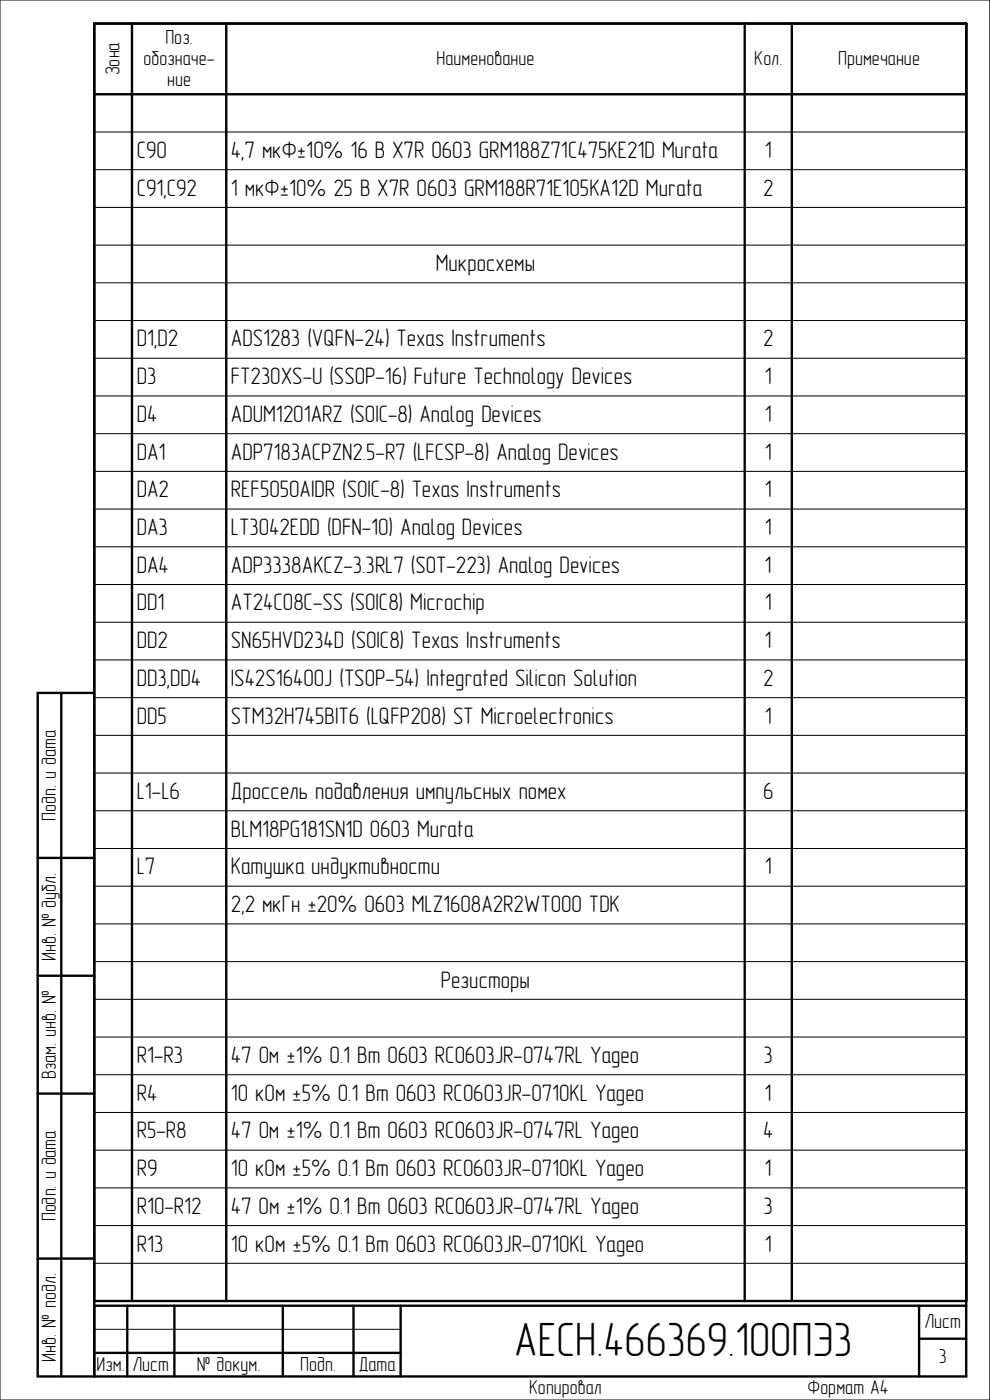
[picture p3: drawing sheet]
<svg xmlns="http://www.w3.org/2000/svg" width="210mm" height="297mm" viewBox="0 0 210 297" stroke-linecap="round" stroke-linejoin="round" font-family="sans-serif">
<defs><g id="words">
<text font-size="10.2" x="109.1" y="287.6">АЕСН.466369.100ПЭ3</text>
<g font-size="5.1">
<text x="29" y="33.5">C90</text>
<text x="49" y="33.5">4,7 мкФ±10% 16 В X7R 0603 GRM188Z71C475KE21D Murata</text>
<text x="162.2" y="33.5">1</text>
<text x="29" y="41.5">C91,C92</text>
<text x="49" y="41.5">1 мкФ±10% 25 В X7R 0603 GRM188R71E105KA12D Murata</text>
<text x="161.9" y="41.5">2</text>
<text x="92.5" y="57.5">Микросхемы</text>
<text x="29" y="73.5">D1,D2</text>
<text x="49" y="73.5">ADS1283 (VQFN-24) Texas Instruments</text>
<text x="161.9" y="73.5">2</text>
<text x="29" y="81.5">D3</text>
<text x="49" y="81.5">FT230XS-U (SSOP-16) Future Technology Devices</text>
<text x="162.2" y="81.5">1</text>
<text x="29" y="89.5">D4</text>
<text x="49" y="89.5">ADUM1201ARZ (SOIC-8) Analog Devices</text>
<text x="162.2" y="89.5">1</text>
<text x="29" y="97.5">DA1</text>
<text x="49" y="97.5">ADP7183ACPZN2.5-R7 (LFCSP-8) Analog Devices</text>
<text x="162.2" y="97.5">1</text>
<text x="29" y="105.5">DA2</text>
<text x="49" y="105.5">REF5050AIDR (SOIC-8) Texas Instruments</text>
<text x="162.2" y="105.5">1</text>
<text x="29" y="113.5">DA3</text>
<text x="49" y="113.5">LT3042EDD (DFN-10) Analog Devices</text>
<text x="162.2" y="113.5">1</text>
<text x="29" y="121.5">DA4</text>
<text x="49" y="121.5">ADP3338AKCZ-3.3RL7 (SOT-223) Analog Devices</text>
<text x="162.2" y="121.5">1</text>
<text x="29" y="129.5">DD1</text>
<text x="49" y="129.5">AT24C08C-SS (SOIC8) Microchip</text>
<text x="162.2" y="129.5">1</text>
<text x="29" y="137.5">DD2</text>
<text x="49" y="137.5">SN65HVD234D (SOIC8) Texas Instruments</text>
<text x="162.2" y="137.5">1</text>
<text x="29" y="145.5">DD3,DD4</text>
<text x="49" y="145.5">IS42S16400J (TSOP-54) Integrated Silicon Solution</text>
<text x="161.9" y="145.5">2</text>
<text x="29" y="153.5">DD5</text>
<text x="49" y="153.5">STM32H745BIT6 (LQFP208) ST Microelectronics</text>
<text x="162.2" y="153.5">1</text>
<text x="29" y="169.5">L1-L6</text>
<text x="49" y="169.5">Дроссель подавления импульсных помех</text>
<text x="161.9" y="169.5">6</text>
<text x="49" y="177.5">BLM18PG181SN1D 0603 Murata</text>
<text x="29" y="185.5">L7</text>
<text x="49" y="185.5">Катушка индуктивности</text>
<text x="162.2" y="185.5">1</text>
<text x="49" y="193.5">2,2 мкГн ±20% 0603 MLZ1608A2R2WT000 TDK</text>
<text x="93.5" y="209.5">Резисторы</text>
<text x="29" y="225.5">R1-R3</text>
<text x="49" y="225.5">47 Ом ±1% 0.1 Вт 0603 RC0603JR-0747RL Yageo</text>
<text x="162" y="225.5">3</text>
<text x="29" y="233.5">R4</text>
<text x="49" y="233.5">10 кОм ±5% 0.1 Вт 0603 RC0603JR-0710KL Yageo</text>
<text x="162.2" y="233.5">1</text>
<text x="29" y="241.5">R5-R8</text>
<text x="49" y="241.5">47 Ом ±1% 0.1 Вт 0603 RC0603JR-0747RL Yageo</text>
<text x="161.9" y="241.5">4</text>
<text x="29" y="249.5">R9</text>
<text x="49" y="249.5">10 кОм ±5% 0.1 Вт 0603 RC0603JR-0710KL Yageo</text>
<text x="162.2" y="249.5">1</text>
<text x="29" y="257.5">R10-R12</text>
<text x="49" y="257.5">47 Ом ±1% 0.1 Вт 0603 RC0603JR-0747RL Yageo</text>
<text x="162" y="257.5">3</text>
<text x="29" y="265.5">R13</text>
<text x="49" y="265.5">10 кОм ±5% 0.1 Вт 0603 RC0603JR-0710KL Yageo</text>
<text x="162.2" y="265.5">1</text>
</g>
<g font-size="4.3">
<text x="35.1" y="9.3">Поз.</text>
<text x="25.4" y="16" transform="rotate(-90 25.4 16)">Зона</text>
<text x="30.4" y="13.8">обозначе-</text>
<text x="92.6" y="13.8">Наименование</text>
<text x="160" y="13.8">Кол.</text>
<text x="177.8" y="13.8">Примечание</text>
<text x="35.5" y="18.2">ние</text>
<text x="11.9" y="174.1" transform="rotate(-90 11.9 174.1)">Подп. и дата</text>
<text x="11.9" y="203.9" transform="rotate(-90 11.9 203.9)">Инв. № дубл.</text>
<text x="11.9" y="228.9" transform="rotate(-90 11.9 228.9)">Взам. инв. №</text>
<text x="11.9" y="259.1" transform="rotate(-90 11.9 259.1)">Подп. и дата</text>
<text x="196.1" y="281.8">Лист</text>
<text x="11.9" y="288.9" transform="rotate(-90 11.9 288.9)">Инв. № подл.</text>
<text x="20.5" y="290.8">Изм. Лист</text>
<text x="41.8" y="290.8">№ докум.</text>
<text x="63.7" y="290.8">Подп.</text>
<text x="76.1" y="290.8">Дата</text>
<text x="199.1" y="289.3">3</text>
<text x="112.2" y="295.8">Копировал</text>
<text x="171.3" y="295.8">Формат А4</text>
</g>
</g></defs>
<g fill="none" stroke="#000" stroke-width=".21">
<path d="M0 0h210v297h-210zM20 28h185M20 36h185M20 44h185M20 52h185M20 60h185M20 68h185M20 76h185M20 84h185M20 92h185M20 100h185M20 108h185"/>
<path d="M20 116h185M20 124h185M20 132h185M20 140h185M20 148h185M20 156h185M20 164h185M20 172h185M20 180h185M20 188h185M20 196h185M20 204h185"/>
<path d="M20 212h185M20 220h185M20 228h185M20 236h185M20 244h185M20 252h185M20 260h185M20 268h185M20 276h185M20 282h65"/>
</g>
<g fill="none" stroke="#000" stroke-width=".5">
<path d="M20 20h185M28 5v271M48 5v271M158 5v271M168 5v271M13 147v145M20 147h-12v145h197v-287h-185v287M8 182h12M8 207h12M8 232h12M8 267h12M20 277h185"/>
<path d="M20 276h185M27 277v15M37 277v15M60 277v15M75 277v15M85 277v15M195 277v15M20 287h65M195 284h10"/>
</g>
<use href="#words"/>
</svg>
